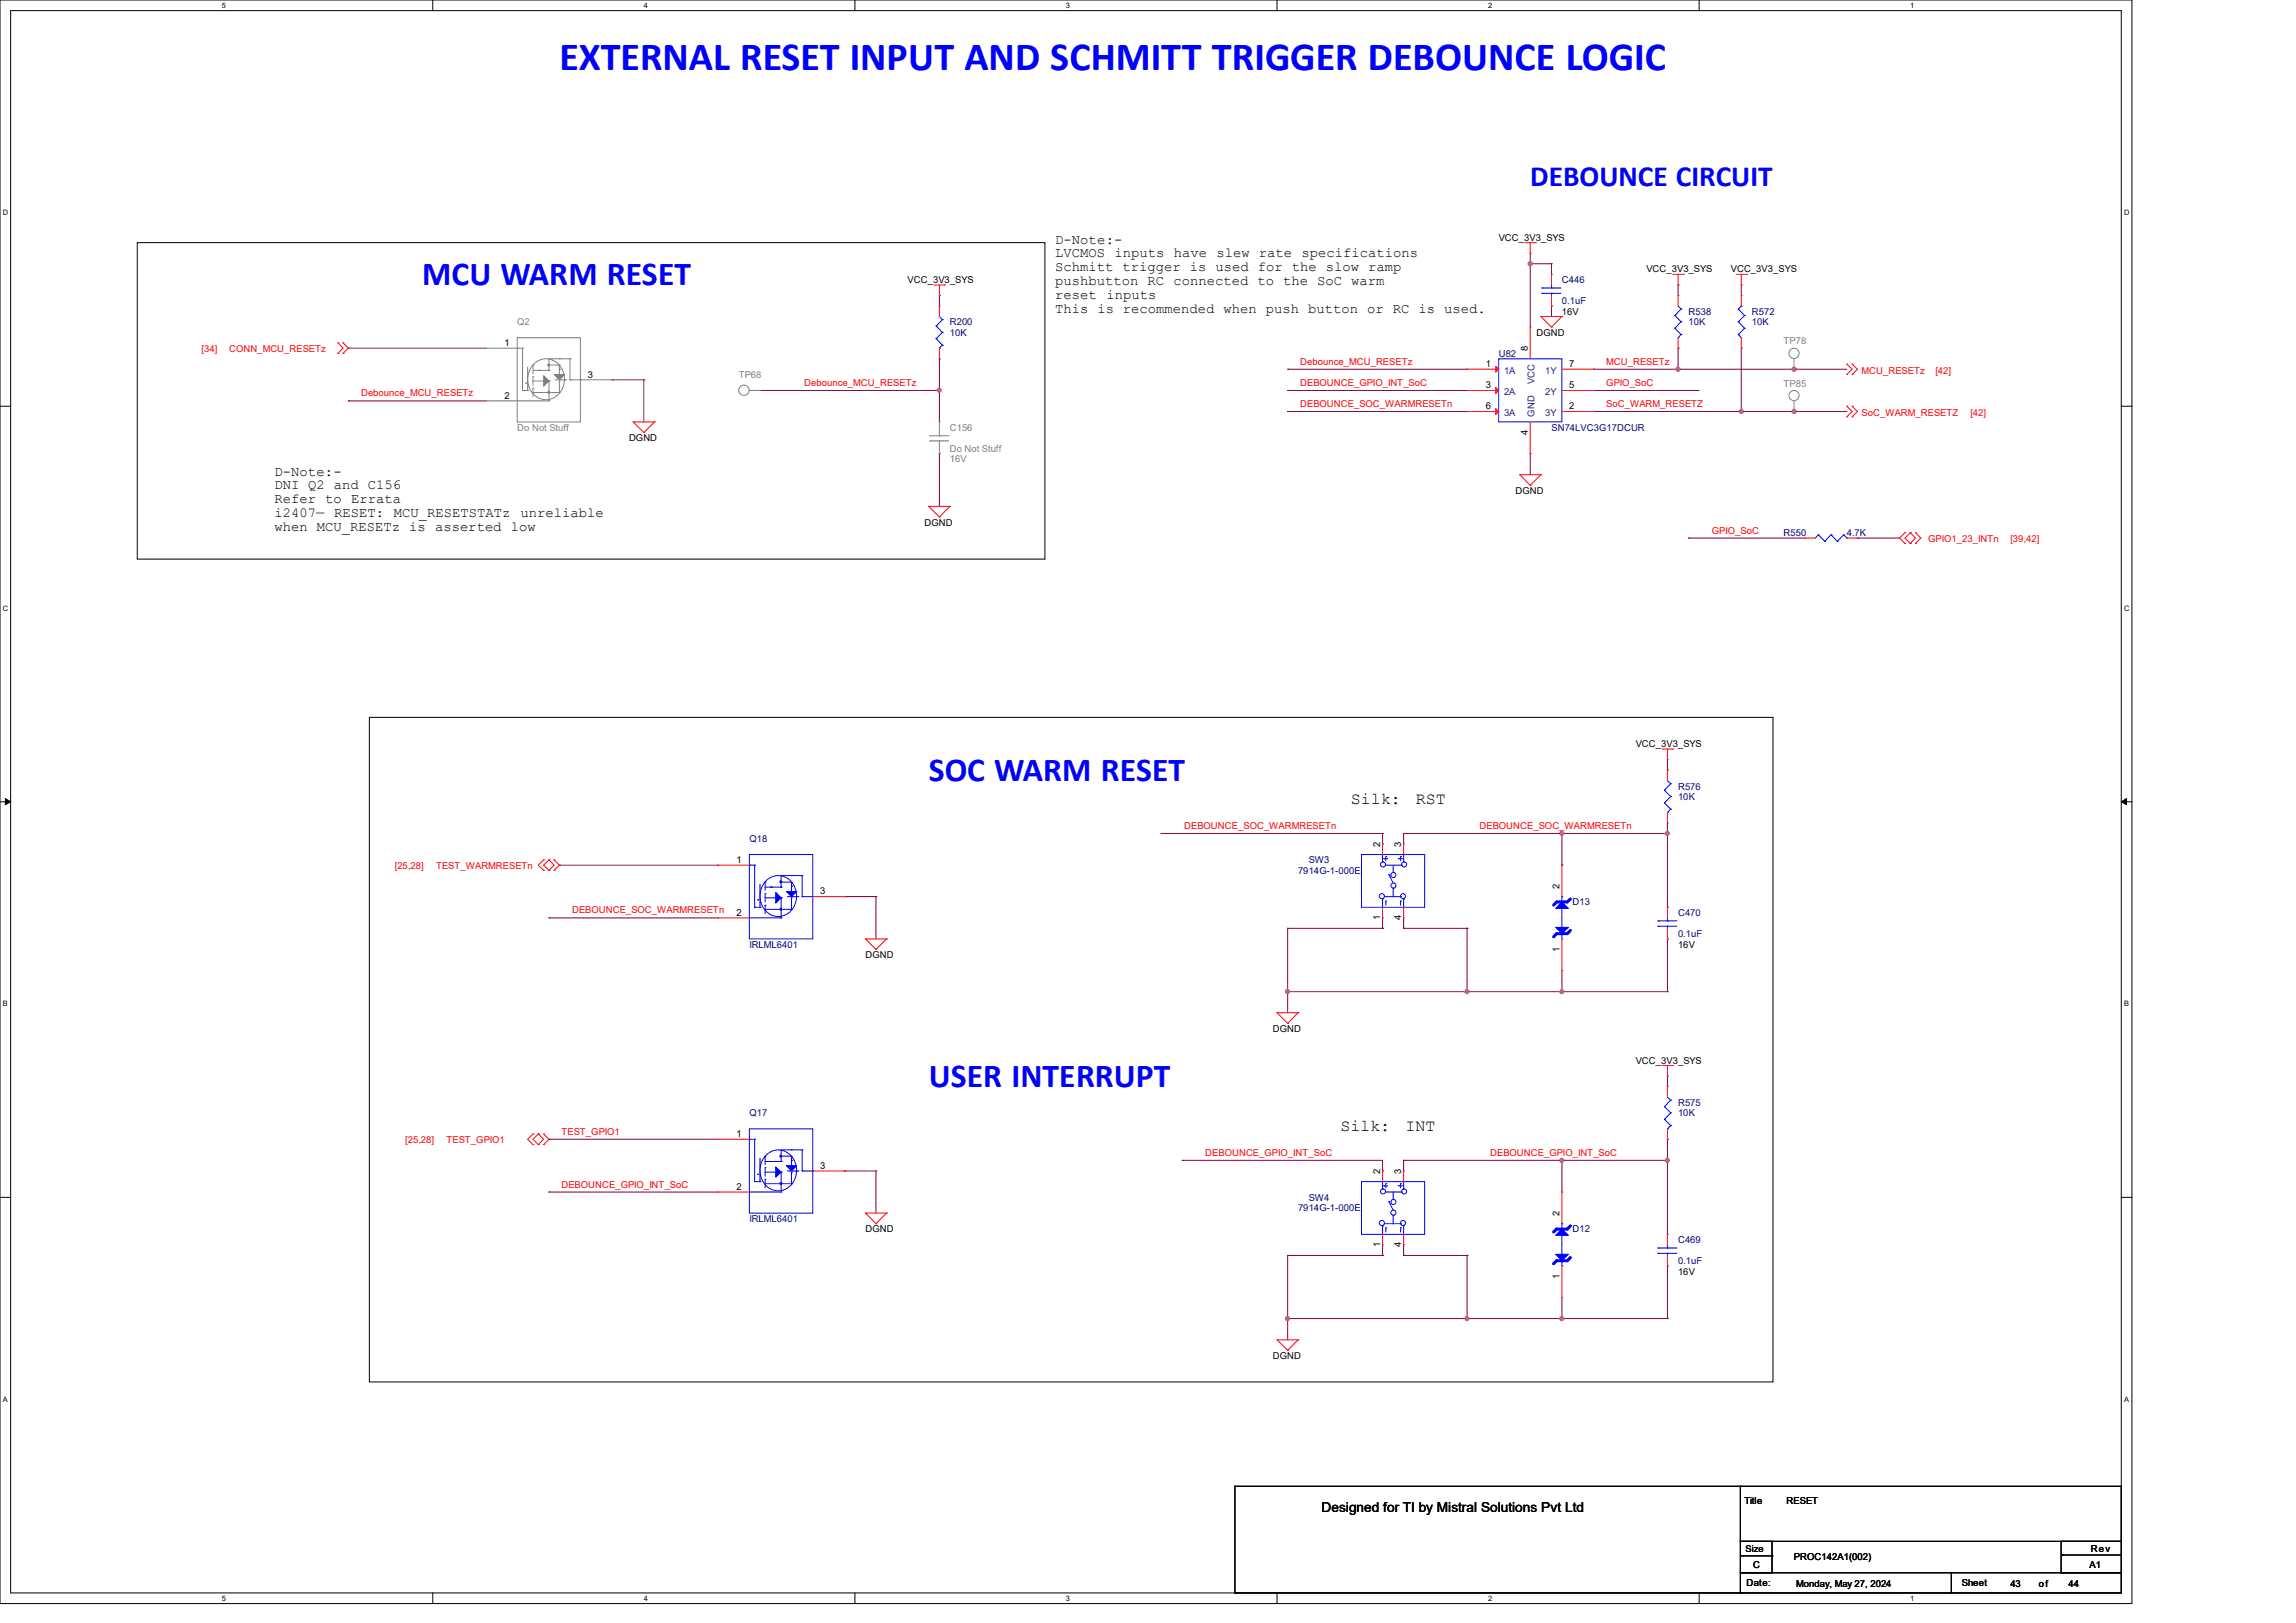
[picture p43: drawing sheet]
<svg xmlns="http://www.w3.org/2000/svg" width="420mm" height="297mm" viewBox="0 0 420 297" stroke-linecap="round" stroke-linejoin="round" font-family="sans-serif">
<defs><g id="words">
<text font-size="7.3" fill="#00f" x="102.3" y="12.8">EXTERNAL RESET INPUT AND SCHMITT TRIGGER DEBOUNCE LOGIC</text>
<g font-size="6.1" fill="#00f">
<text x="77.2" y="52.2">MCU WARM RESET</text>
<text x="169.9" y="142.9">SOC WARM RESET</text>
<text x="169.9" y="198.9">USER INTERRUPT</text>
</g>
<text font-size="5.4" fill="#00f" x="279.9" y="34.1">DEBOUNCE CIRCUIT</text>
<g font-size="3">
<text x="247.1" y="147.2">Silk:</text>
<text x="259" y="147.2">RST</text>
<text x="245.2" y="207.1">Silk:</text>
<text x="257.1" y="207.1">INT</text>
</g>
<g font-size="2.5">
<text x="193" y="44.6">D-Note:-</text>
<text x="193" y="47.1">LVCMOS inputs have slew rate specifications</text>
<text x="193" y="49.7">Schmitt trigger is used for the slow ramp</text>
<text x="193" y="52.2">pushbutton RC connected to the SoC warm</text>
<text x="193" y="54.7">reset inputs</text>
<text x="193" y="57.3">This is recommended when push button or RC is used.</text>
<text x="50.2" y="87">D-Note:-</text>
<text x="50.2" y="89.6">DNI Q2 and C156</text>
<text x="50.2" y="92.1">Refer to Errata</text>
<text x="50.2" y="94.7">i2407— RESET:</text>
<text x="72.1" y="94.7">MCU_RESETSTATz</text>
<text x="95.2" y="94.7">unreliable</text>
<text x="50.2" y="97.2">when MCU_RESETz is asserted low</text>
<text x="241.7" y="276.8">Designed for TI by Mistral Solutions Pvt Ltd</text>
</g>
<g font-size="1.7">
<text x="274.1" y="44.1">VCC_3V3_SYS</text>
<text x="166" y="51.8">VCC_3V3_SYS</text>
<text x="301.2" y="49.9">VCC_3V3_SYS</text>
<text x="316.6" y="49.9">VCC_3V3_SYS</text>
<text x="285.7" y="57.6">16V</text>
<text x="92.3" y="63.3">1</text>
<text x="279.5" y="64.3" transform="rotate(-90 279.5 64.3)">8</text>
<text x="281.1" y="61.5">DGND</text>
<text x="107.5" y="69.1">3</text>
<text x="271.8" y="67.1">1</text>
<text x="271.8" y="71">3</text>
<text x="287.1" y="71">5</text>
<text x="287.1" y="67.1">7</text>
<text x="92.3" y="72.9">2</text>
<text x="271.8" y="74.9">6</text>
<text x="287.1" y="74.9">2</text>
<text x="115.1" y="80.8">DGND</text>
<text x="279.5" y="79.5" transform="rotate(-90 279.5 79.5)">4</text>
<text x="277.2" y="90.4">DGND</text>
<text x="169.1" y="96.2">DGND</text>
<text x="299.2" y="136.7">VCC_3V3_SYS</text>
<text x="252.5" y="155" transform="rotate(-90 252.5 155)">2</text>
<text x="256.3" y="155" transform="rotate(-90 256.3 155)">3</text>
<text x="134.7" y="157.9">1</text>
<text x="134.7" y="167.6">2</text>
<text x="150" y="163.7">3</text>
<text x="285.3" y="162.7" transform="rotate(-90 285.3 162.7)">2</text>
<text x="252.5" y="168.4" transform="rotate(-90 252.5 168.4)">1</text>
<text x="256.3" y="168.4" transform="rotate(-90 256.3 168.4)">4</text>
<text x="307" y="173.4">16V</text>
<text x="158.3" y="175.3">DGND</text>
<text x="285.3" y="174.2" transform="rotate(-90 285.3 174.2)">1</text>
<text x="232.8" y="188.9">DGND</text>
<text x="299.2" y="194.6">VCC_3V3_SYS</text>
<text x="134.7" y="208.1">1</text>
<text x="150" y="213.9">3</text>
<text x="252.5" y="214.9" transform="rotate(-90 252.5 214.9)">2</text>
<text x="256.3" y="214.9" transform="rotate(-90 256.3 214.9)">3</text>
<text x="134.7" y="217.7">2</text>
<text x="158.3" y="225.5">DGND</text>
<text x="285.3" y="222.6" transform="rotate(-90 285.3 222.6)">2</text>
<text x="252.5" y="228.2" transform="rotate(-90 252.5 228.2)">1</text>
<text x="256.3" y="228.2" transform="rotate(-90 256.3 228.2)">4</text>
<text x="285.3" y="234" transform="rotate(-90 285.3 234)">1</text>
<text x="307" y="233.3">16V</text>
<text x="232.8" y="248.7">DGND</text>
<text x="319.1" y="275.2">Title</text>
<text x="326.8" y="275.2">RESET</text>
<text x="319.3" y="284">Size</text>
<text x="320.7" y="286.9">C</text>
<text x="328.2" y="285.4">PROC142A1(002)</text>
<text x="382.2" y="286.9">A1</text>
<text x="382.4" y="284.1">Rev</text>
<text x="319.5" y="290.2">Date:</text>
<text x="328.6" y="290.4">Monday, May 27, 2024</text>
<text x="358.9" y="290.2">Sheet</text>
<text x="367.7" y="290.4">43</text>
<text x="373" y="290.4">of</text>
<text x="378.4" y="290.4">44</text>
</g>
<g font-size="1.7" fill="#000080">
<text x="285.7" y="51.8">C446</text>
<text x="173.7" y="59.5">R200</text>
<text x="285.7" y="55.7">0.1uF</text>
<text x="308.9" y="57.6">R538</text>
<text x="308.9" y="59.5">10K</text>
<text x="320.5" y="57.6">R572</text>
<text x="320.5" y="59.5">10K</text>
<text x="173.7" y="61.5">10K</text>
<text x="274.1" y="65.3">U82</text>
<text x="283.8" y="78.8">SN74LVC3G17DCUR</text>
<text x="326.3" y="98.1">R550</text>
<text x="337.8" y="98.1">4.7K</text>
<text x="307" y="144.5">R576</text>
<text x="307" y="146.4">10K</text>
<text x="137.1" y="154.1">Q18</text>
<text x="237.4" y="159.9">7914G-1-000E</text>
<text x="239.4" y="158">SW3</text>
<text x="287.6" y="165.7">D13</text>
<text x="307" y="167.6">C470</text>
<text x="137.1" y="173.4">IRLML6401</text>
<text x="307" y="171.5">0.1uF</text>
<text x="307" y="202.4">R575</text>
<text x="137.1" y="204.3">Q17</text>
<text x="307" y="204.3">10K</text>
<text x="237.4" y="221.7">7914G-1-000E</text>
<text x="239.4" y="219.7">SW4</text>
<text x="137.1" y="223.6">IRLML6401</text>
<text x="287.6" y="225.5">D12</text>
<text x="307" y="227.5">C469</text>
<text x="307" y="231.3">0.1uF</text>
</g>
<g font-size="1.7" fill="#808080">
<text x="94.6" y="59.5">Q2</text>
<text x="326.3" y="63">TP78</text>
<text x="135.1" y="69.2">TP68</text>
<text x="326.3" y="70.7">TP85</text>
<text x="94.6" y="78.8">Do Not Stuff</text>
<text x="173.7" y="78.8">C156</text>
<text x="173.7" y="82.7">Do Not Stuff</text>
<text x="173.7" y="84.6">16V</text>
</g>
<g font-size="1.7" fill="#f00">
<text x="36.9" y="64.3">[34]</text>
<text x="41.9" y="64.3">CONN_MCU_RESETz</text>
<text x="147.1" y="70.7">Debounce_MCU_RESETz</text>
<text x="237.8" y="70.7">DEBOUNCE_GPIO_INT_SoC</text>
<text x="237.8" y="66.8">Debounce_MCU_RESETz</text>
<text x="293.8" y="70.7">GPIO_SoC</text>
<text x="293.8" y="66.8">MCU_RESETz</text>
<text x="340.5" y="68.4">MCU_RESETz</text>
<text x="354" y="68.4">[42]</text>
<text x="66" y="72.6">Debounce_MCU_RESETz</text>
<text x="237.8" y="74.5">DEBOUNCE_SOC_WARMRESETn</text>
<text x="293.8" y="74.5">SoC_WARM_RESETZ</text>
<text x="340.5" y="76.2">SoC_WARM_RESETZ</text>
<text x="360.4" y="76.2">[42]</text>
<text x="313.1" y="97.7">GPIO_SoC</text>
<text x="352.7" y="99.1">GPIO1_23_INTn</text>
<text x="367.7" y="99.1">[39,42]</text>
<text x="216.6" y="151.7">DEBOUNCE_SOC_WARMRESETn</text>
<text x="270.6" y="151.7">DEBOUNCE_SOC_WARMRESETn</text>
<text x="72.2" y="159">[25,28]</text>
<text x="79.8" y="159">TEST_WARMRESETn</text>
<text x="104.6" y="167.2">DEBOUNCE_SOC_WARMRESETn</text>
<text x="74.1" y="209.1">[25,28]</text>
<text x="81.7" y="209.1">TEST_GPIO1</text>
<text x="102.7" y="207.7">TEST_GPIO1</text>
<text x="220.5" y="211.5">DEBOUNCE_GPIO_INT_SoC</text>
<text x="272.6" y="211.5">DEBOUNCE_GPIO_INT_SoC</text>
<text x="102.7" y="217.3">DEBOUNCE_GPIO_INT_SoC</text>
</g>
<g font-size="1.7" fill="#004080">
<text x="275.1" y="68.4">1A</text>
<text x="280.7" y="70.2" transform="rotate(-90 280.7 70.2)">VCC</text>
<text x="282.7" y="68.4">1Y</text>
<text x="275.1" y="72.3">2A</text>
<text x="275.1" y="76.1">3A</text>
<text x="280.7" y="76.2" transform="rotate(-90 280.7 76.2)">GND</text>
<text x="282.7" y="76.1">3Y</text>
<text x="282.7" y="72.3">2Y</text>
</g>
<g font-size="1.4">
<text x="40.6" y="1.4">5</text>
<text x="117.8" y="1.4">4</text>
<text x="195" y="1.4">3</text>
<text x="272.2" y="1.4">2</text>
<text x="349.4" y="1.4">1</text>
<text x=".5" y="39.4">D</text>
<text x="388.5" y="39.4">D</text>
<text x=".5" y="111.8">C</text>
<text x="388.5" y="111.8">C</text>
<text x=".5" y="184.2">B</text>
<text x="388.5" y="184.2">B</text>
<text x=".5" y="256.5">A</text>
<text x="388.5" y="256.5">A</text>
<text x="40.6" y="292.9">5</text>
<text x="117.8" y="292.9">4</text>
<text x="195" y="292.9">3</text>
<text x="272.2" y="292.9">2</text>
<text x="349.4" y="292.9">1</text>
</g>
</g></defs>
<path d="M0 0h390v293.5h-390zM1.9 1.9h386.1v289.6h-386.1z" fill="none" stroke="#000" stroke-width=".18"/>
<g fill="#fff">
<path d="M40.6 .2h.7v1.5h-.7z"/>
<path d="M40.6 291.7h.7v1.5h-.7z"/>
</g>
<path d="M79.2 0v1.9M79.2 291.5v2" fill="none" stroke="#000" stroke-width=".18"/>
<g fill="#fff">
<path d="M117.8 .2h.7v1.5h-.7z"/>
<path d="M117.8 291.7h.7v1.5h-.7z"/>
</g>
<path d="M156.4 0v1.9M156.4 291.5v2" fill="none" stroke="#000" stroke-width=".18"/>
<g fill="#fff">
<path d="M195 .2h.7v1.5h-.7z"/>
<path d="M195 291.7h.7v1.5h-.7z"/>
</g>
<path d="M233.6 0v1.9M233.6 291.5v2" fill="none" stroke="#000" stroke-width=".18"/>
<g fill="#fff">
<path d="M272.2 .2h.8v1.5h-.8z"/>
<path d="M272.2 291.7h.8v1.5h-.8z"/>
</g>
<path d="M310.8 0v1.9M310.8 291.5v2" fill="none" stroke="#000" stroke-width=".18"/>
<g fill="#fff">
<path d="M349.4 .2h.8v1.5h-.8z"/>
<path d="M349.4 291.7h.8v1.5h-.8z"/>
<path d="M.5 38.1h1v1.6h-1z"/>
<path d="M388.5 38.1h1v1.6h-1z"/>
<path d="M.5 110.5h1v1.6h-1z"/>
<path d="M388.5 110.5h1v1.6h-1z"/>
</g>
<path d="M0 74.3h1.9M388 74.3h2" fill="none" stroke="#000" stroke-width=".18"/>
<g fill="#fff">
<path d="M.5 182.9h.9v1.5h-.9z"/>
<path d="M388.5 182.9h.9v1.5h-.9z"/>
</g>
<path d="M0 146.7h1.9M388 146.7h2" fill="none" stroke="#000" stroke-width=".18"/>
<path d="M1 146.1l.9 .6-.9 .6zM388 146.7l1-.6v1.2z" fill="#000" stroke="#000" stroke-width=".18"/>
<g fill="#fff">
<path d="M.5 255.3h.9v1.5h-.9z"/>
<path d="M388.5 255.3h.9v1.5h-.9z"/>
</g>
<g fill="none" stroke="#000" stroke-width=".18">
<path d="M25.1 44.4h166v57.9h-166zM67.6 131.3h256.7v121.6h-256.7zM0 219.1h1.9M388 219.1h2M225.9 272h.1M225.9 272h92.6M225.9 272v19.5M318.3 272h69.7v10.1h-69.7zM225.9 291.5h.1M226.1 291.5h.1M226.1 291.5h92.6M318.3 282.1h5.8v5.7h-5.8z"/>
<path d="M318.3 287.8h38.7v3.7h-38.7zM318.3 284.7h5.8M324.1 284.7h.1M357 287.8h31v3.7h-31zM377 282.1h11v5.7h-11zM377.2 284.6h.1M377.2 284.6h10.8"/>
</g>
<g fill="none" stroke="#800040" stroke-width=".18">
<path d="M171.8 54.1h.1M171.8 54.1v1.9M279.9 46.4h.1M279.9 48.3h.1M279.9 46.4v13.5M279.9 48.3h3.9M283.8 48.3h.1M283.8 56h.1M283.8 48.3v1.9M283.8 56v1.9M307 52.2h.1M307 52.2v1.9"/>
<path d="M318.5 52.2h.1M318.5 52.2v1.9M63.7 63.7h.1M63.7 73.4h.1M63.7 63.7h25.1M63.7 73.4h25.1M112 69.5h.1M112 69.5h5.8M117.8 69.5h.1M117.8 69.5v7.7M139 71.5h.1M139 71.5h32.8"/>
<path d="M171.8 65.7h.1M171.8 71.5h.1M171.8 65.7v11.5M235.5 75.3h.1M235.5 71.5h.1M235.5 67.6h.1M235.5 75.3h32.9M235.5 71.5h32.9M235.5 67.6h32.9M291.5 75.3h.1M291.5 71.5h.1M291.5 67.6h.1"/>
<path d="M291.5 75.3h46.3M291.5 71.5h19.3M291.5 67.6h46.3M307 63.7h.1M307 67.6h.1M307 63.7v3.9M318.5 63.7h.1M318.5 75.3h.1M318.5 63.7v11.6M328.2 67.6h.1M328.2 75.3h.1M171.8 83h.1"/>
<path d="M171.8 83v9.7M279.9 83h.1M279.9 83v3.9M308.9 98.5h.1M308.9 98.5h21.2M339.8 98.5h.1M339.8 98.5h7.7M305 139v1.9M102.3 158.3h.1M102.3 158.3h29M212.3 152.5h40.6M252.9 152.5h.1"/>
<path d="M252.9 154.4h.1M252.9 152.5v1.9M256.8 152.5h.1M256.8 152.5h48.2M256.8 152.5v1.9M285.7 152.5h.1M285.7 158.3h.1M285.7 152.5v5.8M305 152.5h.1M305 140.9h.1M305 150.6v15.4M100.4 168h.1"/>
<path d="M100.4 168h30.9M154.4 164.1h.1M154.4 164.1h5.8M160.2 164.1h.1M160.2 164.1v7.7M235.5 169.9h.1M235.5 169.9v15.4M235.5 169.9h17.4M252.9 169.9h.1M252.9 168v1.9M256.8 169.9h.1M256.8 169.9h11.6"/>
<path d="M256.8 168v1.9M268.4 169.9h.1M268.4 169.9v11.6M285.7 177.6v3.9M305 171.8h.1M305 166h.1M305 171.8v9.7M235.5 181.5h.1M235.5 181.5h69.5M285.7 181.5h.1M305 181.5h.1M305 196.9h.1"/>
<path d="M305 196.9v1.9M100.4 208.5h.1M100.4 218.1h.1M100.4 208.5h30.9M100.4 218.1h30.9M154.4 214.3h.1M154.4 214.3h5.8M160.2 214.3h.1M160.2 214.3v7.7M216.2 212.3h.1M216.2 212.3h36.7v2M252.9 214.3h.1"/>
<path d="M256.8 212.3h.1M256.8 212.3h48.2M256.8 212.3v2M285.7 212.3h.1M285.7 212.3v5.8M305 208.5h.1M305 212.3h.1M305 208.5v17.4M235.5 229.7h.1M235.5 229.7v15.5M235.5 229.7h17.4M252.9 229.7h.1"/>
<path d="M252.9 227.8v1.9M256.8 229.7h.1M256.8 229.7h11.6M256.8 227.8v1.9M268.4 229.7h.1M268.4 229.7v11.6M285.7 237.4v3.9M305 231.6h.1M305 231.6v9.7M235.5 241.3h.1M235.5 241.3h69.5M285.7 241.3h.1"/>
<path d="M305 241.3h.1"/>
</g>
<g fill="#f0f" stroke="#f0f" stroke-width=".18">
<circle cx="318.5" cy="75.3" r=".38"/>
<circle cx="328.2" cy="75.3" r=".38"/>
<circle cx="279.9" cy="48.3" r=".38"/>
<circle cx="306.9" cy="67.6" r=".37"/>
<circle cx="171.8" cy="71.4" r=".37"/>
<circle cx="285.7" cy="212.3" r=".37"/>
<circle cx="268.3" cy="241.3" r=".37"/>
<circle cx="235.5" cy="241.3" r=".38"/>
<circle cx="328.2" cy="67.6" r=".38"/>
<circle cx="305" cy="152.5" r=".37"/>
<circle cx="285.7" cy="152.5" r=".37"/>
<circle cx="268.3" cy="181.5" r=".37"/>
<circle cx="235.5" cy="181.5" r=".38"/>
<circle cx="285.7" cy="181.5" r=".37"/>
<circle cx="305" cy="212.3" r=".37"/>
<circle cx="285.7" cy="241.3" r=".37"/>
</g>
<g fill="none" stroke="#f00" stroke-width=".18">
<path d="M170.9 52.2h1.9M171.8 54.1h.1M171.8 56h.1M171.8 52.2v1.9M171.8 56v1.9M172.8 52.2h.1M279 44.4h1.9M279.9 46.4h.1M279.9 59.9h.1M279.9 44.4v2M279.9 59.9v5.8M280.9 44.4h.1"/>
<path d="M281.9 57.9h.1M281.9 57.9h3.8M281.9 57.9l1.9 2M283.8 59.9h.1M283.8 56h.1M283.8 50.2h.1M283.8 50.2v2M283.8 54.1v1.9M285.7 57.9h.1M285.7 57.9l-1.9 2M306 50.2h1.9M307 52.2h.1"/>
<path d="M307 54.1h.1M307 50.2v2M307 54.1v1.9M307.9 50.2h.1M317.6 50.2h1.9M318.5 52.2h.1M318.5 54.1h.1M318.5 50.2v2M318.5 54.1v1.9M319.5 50.2h.1M61.8 64.7h.1M61.8 62.7h.1"/>
<path d="M61.8 62.7l.9 1-.9 1M62.7 62.7h.1M62.7 64.7h.1M62.7 62.7l1 1-1 1M115.8 77.2h.1M115.8 77.2h3.9M115.8 77.2l2 2M117.8 79.2h.1M119.7 77.2h.1M119.7 77.2l-1.9 2M171.8 65.7h.1M171.8 63.7v2"/>
<path d="M268.4 67.6h.1M268.4 71.5h.1M268.4 75.3h.1M268.4 67.6h5.8M268.4 75.3h5.8M268.4 71.5h5.8M279.9 77.2v5.8M285.7 67.6h5.8M285.7 75.3h5.8M285.7 71.5h5.8M291.5 75.3h.1M291.5 71.5h.1"/>
<path d="M291.5 67.6h.1M307 63.7h.1M307 61.8v1.9M318.5 63.7h.1M318.5 61.8v1.9M337.8 66.6h.1M337.8 68.5h.1M337.8 74.3h.1M337.8 76.3h.1M337.8 66.6l1 1-1 .9M337.8 74.3l1 1-1 1M338.8 66.6h.1"/>
<path d="M338.8 68.5h.1M338.8 74.3h.1M338.8 76.3h.1M338.8 66.6l1 1-1 .9M338.8 74.3l1 1-1 1M169.9 92.7h.1M169.9 92.7h3.8M169.9 92.7l1.9 1.9M171.8 94.6h.1M173.7 92.7h.1M173.7 92.7l-1.9 1.9M278 86.9h.1"/>
<path d="M278 86.9h3.9M278 86.9l1.9 1.9M279.9 88.8h.1M279.9 83h.1M281.9 86.9h.1M281.9 86.9l-2 1.9M330.1 98.5h.1M330.1 98.5h2M337.8 98.5h2M339.8 98.5h.1M348.4 97.5h.1M348.4 99.4h.1"/>
<path d="M348.4 97.5l-.9 1 .9 .9M349.4 99.4h.1M349.4 97.5h.1M349.4 97.5l-1 1 1 .9M349.4 97.5l1 1-1 .9M350.4 97.5h.1M350.4 99.4h.1M350.4 97.5l1 1-1 .9M304 137.1h2M305 139h.1M305 137.1v1.9M306 137.1h.1"/>
<path d="M99.4 157.4h.1M99.4 159.3h.1M99.4 157.4l-.9 .9 .9 1M100.4 159.3h.1M100.4 157.4h.1M100.4 157.4l.9 .9-.9 1M100.4 157.4l-1 .9 1 1M101.3 157.4h.1M101.3 159.3h.1M101.3 157.4l1 .9-1 1M131.3 158.3h.1M131.3 158.3h5.8"/>
<path d="M252.9 154.4h.1M252.9 154.4v2M256.8 154.4h.1M256.8 154.4v2M285.7 158.3h.1M285.7 158.3v5.8M305 140.9h.1M305 150.6h.1M305 140.9v2M305 148.7v1.9M131.3 168h.1M131.3 168h5.8"/>
<path d="M148.7 164.1h5.7M154.4 164.1h.1M158.3 171.8h.1M158.3 171.8h3.9M158.3 171.8l1.9 1.9M160.2 173.7h.1M162.2 171.8h.1M162.2 171.8l-2 1.9M252.9 168h.1M252.9 166v2M256.8 168h.1M256.8 166v2"/>
<path d="M285.7 177.6h.1M285.7 171.8v5.8M305 171.8h.1M305 166h.1M305 166v2M305 169.9v1.9M233.6 185.3h.1M233.6 185.3h3.8M233.6 185.3l1.9 2M235.5 187.3h.1M237.4 185.3h.1M237.4 185.3l-1.9 2"/>
<path d="M304 195h2M305 196.9h.1M305 198.8h.1M305 195v1.9M305 198.8v2M306 195h.1M97.5 207.5h.1M97.5 209.5h.1M97.5 207.5l-1 1 1 1M98.5 209.5h.1M98.5 207.5h.1M98.5 207.5l.9 1-.9 1"/>
<path d="M98.5 207.5l-1 1 1 1M99.4 207.5h.1M99.4 209.5h.1M99.4 207.5l1 1-1 1M131.3 208.5h.1M131.3 218.1h.1M131.3 208.5h5.8M131.3 218.1h5.8M148.7 214.3h5.7M154.4 214.3h.1M252.9 214.3h.1M252.9 214.3v1.9"/>
<path d="M256.8 214.3h.1M256.8 214.3v1.9M285.7 218.1h.1M285.7 218.1v5.8M305 208.5h.1M305 206.6v1.9M158.3 222h.1M158.3 222h3.9M158.3 222l1.9 1.9M160.2 223.9h.1M162.2 222h.1M162.2 222l-2 1.9"/>
<path d="M252.9 227.8h.1M252.9 225.9v1.9M256.8 227.8h.1M256.8 225.9v1.9M285.7 237.4h.1M285.7 231.6v5.8M305 231.6h.1M305 225.9h.1M305 225.9v1.9M305 229.7v1.9M233.6 245.2h.1M233.6 245.2h3.8"/>
<path d="M233.6 245.2l1.9 1.9M235.5 247.1h.1M237.4 245.2h.1M237.4 245.2l-1.9 1.9"/>
</g>
<g fill="none" stroke="#808080" stroke-width=".18">
<path d="M88.8 63.7h.1M88.8 73.4h.1M88.8 73.4h11.6M88.8 63.7h6.8M94.6 61.8h11.6v15.4h-11.6zM94.6 63.7h.1M95.6 71.5h.1M95.6 63.7h.1M95.6 71.5h.9M95.6 63.7v7.8M96.1 70.1h.1M96.5 71.5h.1"/>
<path d="M96.5 67.2v4.3M97.5 66.8h.1M97.5 68.9h.1M97.5 71h.1M97.5 66.8v1.6M97.5 68.9v1.6M97.5 71v1.6M97.5 67.8h2.9M97.5 69.7h2.9M97.5 71.8h4.8M97.5 66.8a3.3 3.3 0 0 1 3.5-1 3.3 3.3 0 0 1 2.2 2.9 3.5 3.5 0 0 1-4.6 4.2 4 4 0 0 1-1.1-6.1zM98.7 67.8h.1"/>
<path d="M100.4 67.8h.1M100.4 69.7h.1M100.4 73.4h.1M100.4 69.7v3.7M100.4 66.8h1.9M101.6 69.5h1.9M102.3 69.7h.1M102.3 67.6h.1M102.3 66.8h.1M102.3 71.8h.1M102.3 65.7h.1M102.3 66.8v1.9"/>
<path d="M102.3 69.7v2.1M103.5 69.5h.1M104.3 65.7h.1M104.3 69.5h.1M104.3 65.7h-3.9v2.1M104.3 69.5h7.7M104.3 65.7v3.8M106.2 69.5h.1M112 69.5h.1M137.1 71.5h1.9M139 71.5h.1M170.1 79.8h.1"/>
<path d="M170.1 79.8h3.5M171.8 79.8h.1M171.8 77.2h.1M171.8 77.2v2.6M328.2 75.3h.1M328.2 67.6h.1M328.2 65.7v1.9M328.2 73.4v1.9M170.1 80.7h.1M170.1 80.7h3.5M171.8 80.7h.1M171.8 83h.1"/>
<path d="M171.8 80.7v2.3"/>
<circle cx="136.1" cy="71.4" r=".95"/>
<circle cx="328.2" cy="72.4" r=".93"/>
<circle cx="328.2" cy="64.7" r=".93"/>
</g>
<g fill="none" stroke="#00f" stroke-width=".18">
<path d="M171.2 59.6h.1M171.2 59.6l1.2 1.2M171.8 57.9l.6 .6M172.4 58.5h.1M172.4 58.5l-1.2 1.1M282.1 52.7h.1M282.1 53.7h.1M282.1 52.7h3.4M282.1 53.7h3.4M283.8 53.7h.1M283.8 52.7h.1M283.8 52.2v.5"/>
<path d="M283.8 53.7v.4M306.4 57.7h.1M306.4 57.7l1.1 1.2M307 56l.5 .6M307.5 56.6h.1M307.5 58.9h.1M307.5 56.6l-1.1 1.1M307.5 58.9l-1.1 1.2M318 58.9h.1M318 56.6h.1M318 58.9l1.1 1.2M318 56.6l1.1 1.1"/>
<path d="M318.5 56h.1M318.5 56l-.5 .6M319.1 57.7h.1M319.1 57.7l-1.1 1.2M171.2 62h.1M171.2 62l1.2 1.2M171.8 63.7h.1M172.4 60.8h.1M172.4 63.2h.1M172.4 60.8l-1.2 1.2M172.4 63.2l-.6 .5M274.2 65.7h11.5v11.5h-11.5z"/>
<path d="M306.4 60.1h.1M306.4 60.1l1.1 1.1M307 61.8h.1M307.5 61.2h.1M307.5 61.2l-.5 .6M318 61.2h.1M318 61.2l.5 .6M319.1 60.1h.1M319.1 60.1l-1.1 1.1M332.6 97.9h.1M332.6 97.9l-.5 .6M332.6 97.9l1.2 1.2"/>
<path d="M333.8 99.1h.1M334.9 97.9h.1M334.9 97.9l-1.1 1.2M334.9 97.9l1.2 1.2M336.1 99.1h.1M337.3 97.9h.1M337.3 97.9l-1.2 1.2M337.3 97.9l.5 .6M337.8 98.5h.1M137.1 156.4h11.6v15.4h-11.6zM137.1 158.3h.1M137.1 158.3h.9"/>
<path d="M138 158.3h.1M138 158.3v7.7M249 156.4h11.6v9.6h-11.6zM252.9 157.7h.1M252.9 156.4v1.3M253.1 157.1h.1M253.1 157.1h.8M253.5 156.8h.1M253.5 158.3h2.9M253.5 156.8v.7M254.8 159.7h.1M254.8 158.3v1.4"/>
<path d="M255.8 157.1h.1M255.8 157.1h.8M256.2 156.8h.1M256.2 156.8v.7M256.4 158.3h.1M256.8 157.7h.1M256.8 156.4v1.3M304.5 144.6h.1M304.5 146.9h.1M304.5 144.6l1.1 1.2M304.5 146.9l1.1 1.2M305 148.7h.1"/>
<path d="M305 142.9l.6 .5M305.6 143.4h.1M305.6 145.8h.1M305.6 148.1h.1M305.6 143.4l-1.1 1.2M305.6 145.8l-1.1 1.1M305.6 148.1l-.6 .6M137.1 168h5.8M138 166h.1M138 166h1M138.6 164.7h.1M139 166h.1"/>
<path d="M139 161.8v4.2M140 161.4h.1M140 163.5h.1M140 165.7h.1M140 161.4v1.5M140 163.5v1.6M140 165.7v1.5M140 162.3h2.9M140 164.3h2.9M140 166.4h4.8M140 161.3a3.2 3.2 0 0 1 3.4-.9 3.2 3.2 0 0 1 2.2 2.8 3.5 3.5 0 0 1-4.5 4.2 4 4 0 0 1-1.1-6.1zM141.1 162.3h.1"/>
<path d="M142.9 162.3h.1M142.9 164.3h.1M142.9 168h.1M142.9 164.3v3.7M142.9 161.4h1.9M144 164.1h2M144.8 164.3h.1M144.8 162.2h.1M144.8 161.4h.1M144.8 166.4h.1M144.8 160.2h.1M144.8 161.4v1.9"/>
<path d="M144.8 164.3v2.1M146 164.1h.1M146.7 160.2h.1M146.7 164.1h.1M146.7 160.2h-3.8v2.1M146.7 164.1h2M146.7 160.2v3.9M148.7 164.1h.1M252.9 164.5h.1M252.9 164.5v1.5M253.3 164.1h2.9M253.5 164.9h.1"/>
<path d="M253.5 164.9v.8M254 160.1h.1M254 160.1l.8 1.5M254.8 162.6h.1M254.8 162.6v1.5M256.2 164.1h.1M256.2 164.9h.1M256.2 164.9v.8M256.8 164.5h.1M256.8 164.5v1.5M285.7 166h.1M285.7 169.9h.1"/>
<path d="M285.7 164.1h.1M285.7 171.8h.1M285.7 164.1v7.7M303.3 168.5h.1M303.3 169.5h.1M303.3 168.5h3.4M303.3 169.5h3.4M305 169.5h.1M305 168.5h.1M305 168v.5M305 169.5v.4M137.1 206.6h11.6v15.4h-11.6z"/>
<path d="M137.1 208.5h.1M137.1 218.1h5.8M137.1 208.5h.9M138 216.2h.1M138 208.5h.1M138 208.5v7.7M138 216.2h1M138.6 214.9h.1M139 216.2h.1M139 212v4.2M140 211.6h.1M140 213.7h.1"/>
<path d="M140 215.8h.1M140 211.6v1.5M140 213.7v1.6M140 215.8v1.6M140 212.6h2.9M140 214.5h2.9M140 216.6h4.8M140 211.5a3.2 3.2 0 0 1 3.4-.9 3.2 3.2 0 0 1 2.2 2.8 3.5 3.5 0 0 1-4.5 4.2 4 4 0 0 1-1.1-6.1zM141.1 212.6h.1M142.9 212.6h.1M142.9 214.5h.1M142.9 218.1h.1"/>
<path d="M142.9 214.5v3.6M142.9 211.6h1.9M144 214.3h2M144.8 214.5h.1M144.8 212.3h.1M144.8 211.6h.1M144.8 216.6h.1M144.8 210.4h.1M144.8 211.6v1.9M144.8 214.5v2.1M146 214.3h.1M146.7 210.4h.1"/>
<path d="M146.7 214.3h.1M146.7 210.4h-3.8v2.2M146.7 210.4v3.9M146.7 214.3h2M148.7 214.3h.1M249 216.2h11.6v9.7h-11.6zM252.9 217.6h.1M252.9 216.2v1.4M253.1 217h.1M253.1 217h.8M253.5 216.6h.1M253.5 216.6v.8"/>
<path d="M253.5 218.1h2.9M254 219.9h.1M254 219.9l.8 1.5M254.8 219.5h.1M254.8 218.1v1.4M255.8 217h.1M255.8 217h.8M256.2 216.6h.1M256.2 216.6v.8M256.4 218.1h.1M256.8 217.6h.1M256.8 216.2v1.4"/>
<path d="M304.5 202.5h.1M304.5 204.9h.1M304.5 202.5l1.1 1.2M304.5 204.9l1.1 1.1M305 206.6h.1M305 200.8l.6 .5M305.6 201.3h.1M305.6 203.7h.1M305.6 206h.1M305.6 201.3l-1.1 1.2M305.6 203.7l-1.1 1.2M305.6 206l-.6 .6"/>
<path d="M252.9 224.3h.1M252.9 224.3v1.6M253.3 223.9h2.9M253.5 224.7h.1M253.5 224.7v.8M254.8 222.4h.1M254.8 222.4v1.5M256.2 223.9h.1M256.2 224.7h.1M256.2 224.7v.8M256.8 224.3h.1M256.8 224.3v1.6"/>
<path d="M285.7 225.9h.1M285.7 229.7h.1M285.7 223.9h.1M285.7 231.6h.1M285.7 223.9v7.7M303.3 228.4h.1M303.3 229.4h.1M303.3 228.4h3.4M303.3 229.4h3.4M305 229.4h.1M305 228.4h.1M305 227.8v.6"/>
<path d="M305 229.4v.3"/>
<circle cx="253" cy="158.2" r=".47"/>
<circle cx="256.8" cy="158.2" r=".47"/>
<circle cx="252.8" cy="164" r=".47"/>
<circle cx="254.9" cy="160.1" r=".47"/>
<circle cx="254.9" cy="162.1" r=".47"/>
<circle cx="256.6" cy="164" r=".46"/>
<circle cx="253" cy="218" r=".47"/>
<circle cx="254.9" cy="220" r=".47"/>
<circle cx="256.8" cy="218" r=".47"/>
<circle cx="252.8" cy="223.8" r=".47"/>
<circle cx="254.9" cy="221.9" r=".47"/>
<circle cx="256.6" cy="223.8" r=".46"/>
</g>
<path d="M287.3 164.5l-.6 .6h-2l-.5 .6M287.3 170.3l-.6 .6h-2l-.5 .5M287.3 224.3l-.6 .6h-2l-.5 .6M287.3 230.1l-.6 .6h-2l-.5 .6" fill="none" stroke="#00f" stroke-width=".55"/>
<g fill="#00f" stroke="#00f" stroke-width=".18">
<path d="M143.8 163.2h2l-1 .9z"/>
<path d="M141.9 163.3l1 1-1 1z"/>
<path d="M143.8 213.3h2l-1 1z"/>
<path d="M141.9 213.5l1 1-1 .9z"/>
<path d="M285.7 224.9l1.2 1.2h-2.3z" fill-rule="evenodd"/>
<path d="M284.6 229.5h2.3l-1.2 1.2z" fill-rule="evenodd"/>
<path d="M285.7 165.1l1.2 1.1h-2.3z" fill-rule="evenodd"/>
<path d="M284.6 169.7h2.3l-1.2 1.2z" fill-rule="evenodd"/>
<circle cx="142.8" cy="161.4" r=".18"/>
<circle cx="142.8" cy="166.4" r=".18"/>
<circle cx="142.8" cy="211.6" r=".18"/>
<circle cx="142.8" cy="216.6" r=".18"/>
</g>
<g fill="#f00" stroke="#f00" stroke-width=".18">
<path d="M273.6 67l.6 .6-.6 .5z"/>
<path d="M273.6 70.9l.6 .6-.6 .5z"/>
<path d="M273.6 74.8l.6 .5-.6 .6z"/>
</g>
<g fill="#808080" stroke="#808080" stroke-width=".18">
<path d="M101.3 68.5h2l-1 1z"/>
<path d="M99.4 68.7l1 1-1 1z"/>
<circle cx="100.4" cy="66.8" r=".18"/>
<circle cx="100.4" cy="71.8" r=".18"/>
</g>
<use href="#words"/>
</svg>
